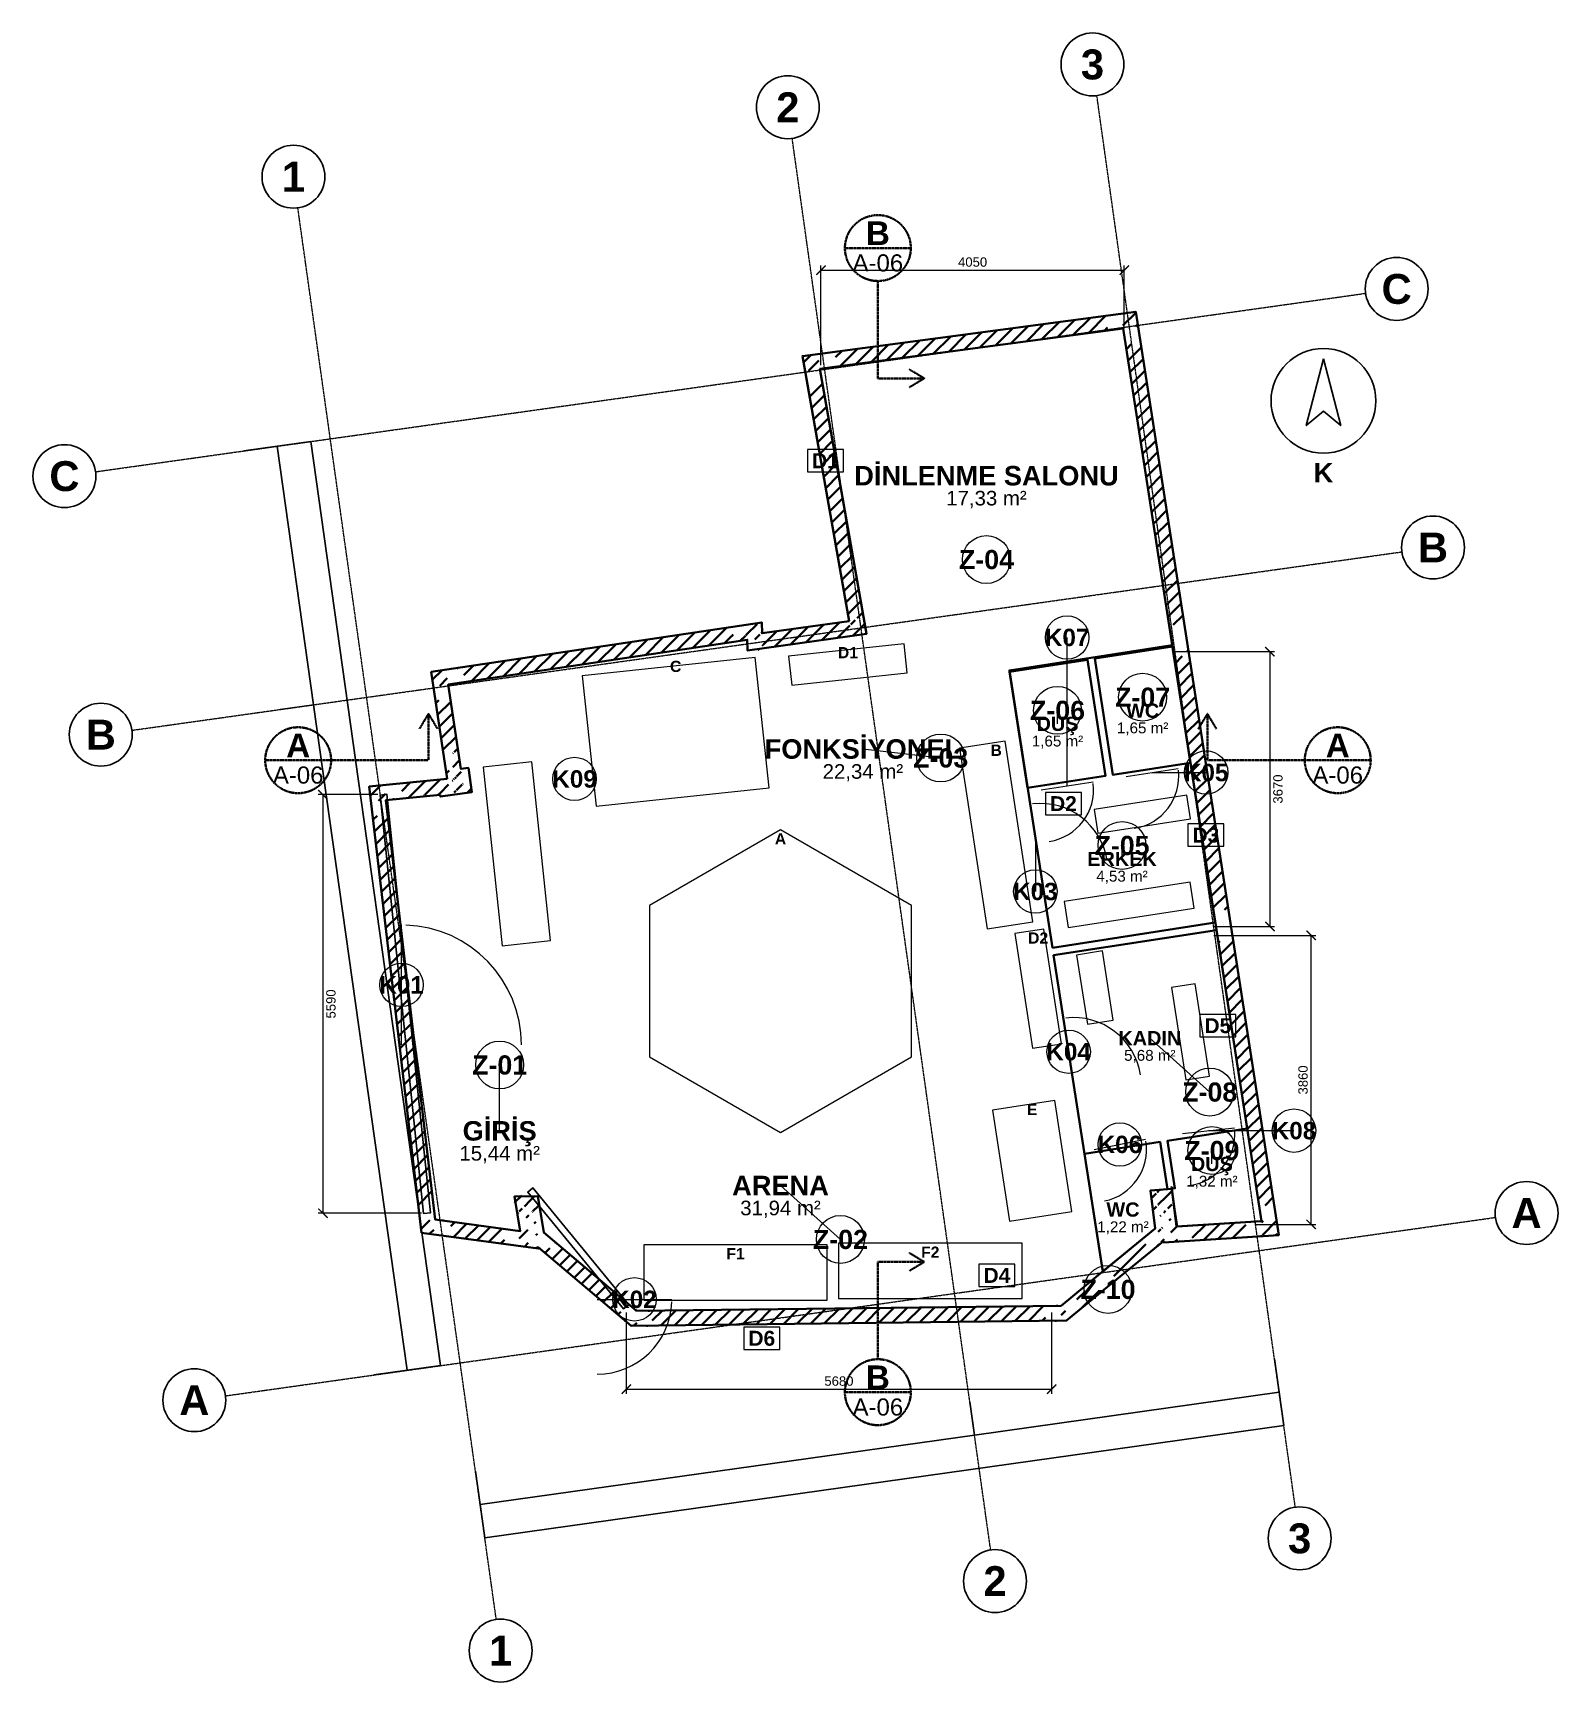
# Model space of a CAD drawing. Header units: millimetres. Extents: x -4681 to 15681, y -5011 to 17012.
import ezdxf
from ezdxf.enums import TextEntityAlignment as Align

# ---------------------------------------------------------------- set-up
doc = ezdxf.new("R2010")
doc.units = ezdxf.units.MM
doc.linetypes.add('DASHDOT', pattern=[3.556, 2.54, -0.508, 0, -0.508])
for name, color, linetype, lineweight in [('A-CEPHE', 5, 'Continuous', 25), ('A-DUVAR-MEVCUT', 8, 'Continuous', 35), ('A-DUVAR-YENI', 1, 'Continuous', 35), ('A-EKIPMAN', 9, 'Continuous', 18), ('A-KAPI', 8, 'Continuous', 18), ('A-KESIT-HAT', 1, 'DASHDOT', 35), ('A-MAHAL', 250, 'Continuous', 18), ('A-MOBILYA', 9, 'Continuous', 18), ('A-YAZI', 7, 'Continuous', 13), ('G-AKS-BALON', 8, 'Continuous', 25), ('G-AKS-HAT', 8, 'DASHDOT', 18), ('G-KUZEY', 7, 'Continuous', 25), ('G-OLCU', 7, 'Continuous', 13), ('G-OLCU-ZINCIR', 7, 'Continuous', 13)]:
    doc.layers.add(name, color=color, linetype=linetype, lineweight=lineweight)
doc.styles.add('GYM', font='arial.ttf')
doc.styles.add('GYM-B', font='arialbd.ttf')
doc.styles.add('OpenSansCondensed-Light', font='OpenSansCondensed-Light.ttf')
doc.dimstyles.new('EZDXF', dxfattribs={"dimtxt": 0.25, "dimasz": 0.175, "dimexe": 0.375, "dimexo": 0.125, "dimgap": 0.1, "dimtad": 1, "dimlfac": 100, "dimzin": 12, "dimdsep": 46, "dimtxsty": 'OpenSansCondensed-Light', "dimblk": 'ARCHTICK', "dimcen": 2.5, "dimazin": 3, "dimtfac": 0.5, "dimtmove": 2, "dimatfit": 3, "dimarcsym": 0})
doc.dimstyles.new('GYM-50', dxfattribs={"dimscale": 50, "dimtxt": 2.5, "dimasz": 2.5, "dimexe": 1.25, "dimexo": 1.5, "dimgap": 0.9, "dimtad": 1, "dimdec": 0, "dimtxsty": 'GYM', "dimblk": 'ARCHTICK', "dimcen": 2.5, "dimclrd": 7, "dimclre": 7, "dimclrt": 7, "dimazin": 3, "dimtfac": 1, "dimtmove": 0, "dimatfit": 3, "dimlwd": 18, "dimlwe": 13, "dimarcsym": 0})

msp = doc.modelspace()

# ---------------------------------------------------------------- texts
at = {"layer": 'A-EKIPMAN', "style": 'GYM-B'}
for s, p in [('D1', (6200, 8736.25055)), ('C', (3900, 8553.31202)), ('B', (8180, 7432.8534)), ('A', (5300, 6249.88661)), ('D2', (8740, 4925.57862)), ('E', (8660, 2634.89996)), ('F1', (4700, 710)), ('F2', (7300, 730))]:
    msp.add_text(s, height=150, dxfattribs=at).set_placement(p, align=Align.MIDDLE_CENTER)
at = {"layer": 'A-KESIT-HAT'}
for s, height, style, p in [('B', 316.8, 'GYM-B', (6600, 14338)), ('A-06', 228.8, 'GYM', (6600, 13942)), ('A', 316.8, 'GYM-B', (-1140, 7498)), ('A', 316.8, 'GYM-B', (12740, 7498)), ('A-06', 228.8, 'GYM', (-1140, 7102)), ('A-06', 228.8, 'GYM', (12740, 7102)), ('B', 316.8, 'GYM-B', (6600, -942)), ('A-06', 228.8, 'GYM', (6600, -1338))]:
    msp.add_text(s, height=height, dxfattribs=dict(at, style=style)).set_placement(p, align=Align.MIDDLE_CENTER)
at = {"layer": 'A-MAHAL', "style": 'GYM-B'}
for s, height, p in [('D1', 200, (5900, 11300)), ('Z-04', 256, (8050, 9980)), ('K07', 232, (9127, 8940)), ('Z-07', 256, (10135.11529, 8141.86577)), ('Z-06', 256, (8998.66203, 7965.93168)), ('Z-03', 256, (7439.23048, 7330)), ('K09', 232, (2550, 7050)), ('K05', 232, (10983, 7136)), ('D2', 200, (9077.46134, 6720)), ('D3', 200, (10980, 6300)), ('Z-05', 256, (9859.90516, 6161.42476)), ('K03', 232, (8703, 5547)), ('K01', 232, (240, 4300)), ('D5', 200, (11140, 3754.92268)), ('K04', 232, (9147, 3407)), ('Z-01', 256, (1550, 3230)), ('Z-08', 256, (11031.05136, 2868.43966)), ('K08', 232, (12156, 2353)), ('K06', 232, (9831, 2169)), ('Z-09', 256, (11059.72246, 2087.69884)), ('Z-02', 256, (6100, 900)), ('D4', 200, (8190, 420)), ('Z-10', 256, (9673.01863, 232.83984)), ('K02', 232, (3350, 100)), ('D6', 200, (5050, -420))]:
    msp.add_text(s, height=height, dxfattribs=at).set_placement(p, align=Align.MIDDLE_CENTER)
at = {"layer": 'A-YAZI'}
for s, height, style, p in [('DİNLENME SALONU', 260, 'GYM-B', (8050, 11100)), ('17,33 m²', 195, 'GYM', (8050, 10800)), ('WC', 190, 'GYM-B', (10135.11529, 7961.86577)), ('DUŞ', 190, 'GYM-B', (8998.66203, 7785.93168)), ('1,65 m²', 145, 'GYM', (10135.11529, 7731.86577)), ('FONKSİYONEL', 260, 'GYM-B', (6400, 7450)), ('1,65 m²', 145, 'GYM', (8998.66203, 7555.93168)), ('22,34 m²', 195, 'GYM', (6400, 7150)), ('ERKEK', 190, 'GYM-B', (9859.90516, 5981.42476)), ('4,53 m²', 145, 'GYM', (9859.90516, 5751.42476)), ('KADIN', 190, 'GYM-B', (10231.05136, 3588.43966)), ('5,68 m²', 145, 'GYM', (10231.05136, 3358.43966)), ('GİRİŞ', 260, 'GYM-B', (1550, 2350)), ('15,44 m²', 195, 'GYM', (1550, 2050)), ('DUŞ', 190, 'GYM-B', (11059.72246, 1907.69884)), ('ARENA', 260, 'GYM-B', (5300, 1620)), ('1,32 m²', 145, 'GYM', (11059.72246, 1677.69884)), ('31,94 m²', 195, 'GYM', (5300, 1320)), ('WC', 190, 'GYM-B', (9873.01863, 1299.25)), ('1,22 m²', 145, 'GYM', (9873.01863, 1069.25))]:
    msp.add_text(s, height=height, dxfattribs=dict(at, style=style)).set_placement(p, align=Align.MIDDLE_CENTER)
at = {"layer": 'G-AKS-BALON', "style": 'GYM-B'}
for s, p in [('3', (9465.50993, 16592.49282)), ('2', (5397.82498, 16020.81698)), ('1', (-1203.03989, 15093.12592)), ('C', (13526.91556, 13594.11197)), ('C', (-4260.93918, 11094.19201)), ('B', (14012.17862, 10141.28591)), ('B', (-3775.67612, 7641.36596)), ('A', (15261.38468, 1252.72295)), ('A', (-2526.47006, -1247.19701)), ('3', (12231.91446, -3091.49818)), ('2', (8164.22951, -3663.17402)), ('1', (1563.36464, -4590.86508))]:
    msp.add_text(s, height=399, dxfattribs=at).set_placement(p, align=Align.MIDDLE_CENTER)

# ---------------------------------------------------------------- blocks, each defined once
blk = doc.blocks.new('G_KUZEY')
blk.add_lwpolyline([(0, 560), (-230, -330), (0, -140), (230, -330)], close=True)
blk.add_circle((0, 0), 700)
at = {"style": 'GYM-B'}
blk.add_text('K', height=260, dxfattribs=at).set_placement((0, -960), align=Align.MIDDLE_CENTER)
blk = doc.blocks.new('_ARCHTICK')
at = {"color": 0, "linetype": 'ByBlock', "const_width": 0.15}
blk.add_lwpolyline([(-0.5, -0.5), (0.5, 0.5)], dxfattribs=at)

# ---------------------------------------------------------------- dimensions: what is measured, and where the dimension line sits
at = {"layer": 'G-OLCU'}
for base, p1, p2 in [((5840, 13845), (5840, 12500), (9890, 12990)), ((3240, -1100), (3240, 0), (8920, 0))]:
    msp.add_linear_dim(base=base, p1=p1, p2=p2, dimstyle='GYM-50', dxfattribs=at).render()
for base, p1, p2 in [((11835, 8750), (10470, 8750), (11000, 5080)), ((-810, 6840), (0, 6840), (580, 1250)), ((12385, 1100), (11560, 1100), (11010, 4960))]:
    msp.add_linear_dim(base=base, p1=p1, p2=p2, angle=90, dimstyle='GYM-50', dxfattribs=at).render()
at = {"layer": 'G-OLCU-ZINCIR'}
for base, p1, p2, angle in [((761.21992, -785.14231), (-130.02134, -910.3981), (-1864.49045, 11430.99092), 98), ((-933.60676, 8040.79276), (-1379.2274, 7978.16486), (-1864.49045, 11430.99092), 98), ((315.599294, -847.770206), (-130.021337, -910.398102), (-1379.227396, 7978.164864), 98), ((1351.82152, -3085.65762), (1226.56573, -2194.41635), (11895.11555, -695.04946), 8), ((7890.0585, -1712.34593), (7827.43061, -1266.72529), (11895.11555, -695.04946), 8), ((1289.19363, -2640.03698), (1226.56573, -2194.41635), (7827.43061, -1266.72529), 8)]:
    msp.add_linear_dim(base=base, p1=p1, p2=p2, angle=angle, dimstyle='EZDXF', dxfattribs=at).render()

# ---------------------------------------------------------------- hatches: boundary and pattern name
at = {"layer": 'A-DUVAR-MEVCUT'}
h = msp.add_hatch(dxfattribs=at)
h.set_pattern_fill('ANSI31', scale=40)
h.paths.add_polyline_path([(755.9, 6839.6), (760.1, 6814), (957.4615, 6846.37962), (953.2615, 6871.97962)])
h.paths.add_polyline_path([(970.1, 6843.47545), (760.1, 6814), (755.9, 6839.6), (550.1, 6819.23615), (550.1, 7020.21287), (588.37327, 7024), (970.1, 7024)])
h.paths.add_polyline_path([(760.1, 6814), (1177.6, 6872.6), (1149.80064, 7070.65857), (732.30064, 7012.05857)])
h.paths.add_polyline_path([(1148.79926, 7082.6), (1177.6, 6872.6), (967.6, 6843.12455), (967.6, 7082.6)])
h.paths.add_polyline_path([(1177.6, 6872.6), (1133, 7197.8), (934.85479, 7170.6251), (979.45479, 6845.4251)])
h.paths.add_polyline_path([(998.71736, 7407.8), (1032.1, 7184.8), (1133, 7197.8), (1161.80074, 6987.8), (923, 6987.8), (923, 7407.8)])
h.paths.add_polyline_path([(1133, 7197.8), (1032.1, 7184.8), (1057.65684, 6986.4396), (1158.55684, 6999.4396)])
h.paths.add_polyline_path([(1000.66343, 7394.8), (1032.1, 7184.8), (1133, 7197.8), (1163.58364, 6974.8), (822.1, 6974.8), (822.1, 7047.12719), (850.06655, 7049.89447), (822.1, 7236.71433), (822.1, 7394.8)])
h.paths.add_polyline_path([(1032.1, 7184.8), (863.6, 8310.4), (665.80397, 8280.79034), (834.30397, 7155.19034)])
h.paths.add_polyline_path([(1073.6, 8341.83924), (863.6, 8310.4), (895.03657, 8100.4), (692.80804, 8100.4), (653.6, 8362.31433), (653.6, 8481.18967), (915.50741, 8520.4), (1073.6, 8520.4)])
h.paths.add_polyline_path([(863.6, 8310.4), (4855.3, 8908), (4825.68788, 9105.79566), (833.98788, 8508.19566)])
h.paths.add_polyline_path([(4645.3, 9078.78967), (4907.20741, 9118), (5050.72489, 9118), (5053.40565, 8996.24161), (5065.3, 8997.89562), (5065.3, 8795.97116), (4858.4, 8767.2), (4855.3, 8908), (4645.3, 8876.56076)])
h.paths.add_polyline_path([(4855.3, 8908), (4858.4, 8767.2), (5058.35154, 8771.60234), (5055.25154, 8912.40234)])
h.paths.add_polyline_path([(5068.4, 8977.2), (5068.4, 8796.40224), (4858.4, 8767.2), (4855.3, 8908), (4648.4, 8877.02487), (4648.4, 8977.2)])
h.paths.add_polyline_path([(4858.4, 8767.2), (6449.1, 8988.4), (6421.55341, 9186.49388), (4830.85341, 8965.29388)])
h.paths.add_polyline_path([(6412.11555, 9198.4), (6449.1, 8988.4), (6239.1, 8959.19776), (6239.1, 9198.4)])
h.paths.add_polyline_path([(6449.1, 8988.4), (5826, 12526.4), (5629.03136, 12491.71058), (6252.13136, 8953.71058)])
h.paths.add_polyline_path([(6036, 12554.40138), (5826, 12526.4), (5862.98445, 12316.4), (5659.90644, 12316.4), (5616, 12565.70346), (5616, 12700.16874), (5887.72105, 12736.4), (6036, 12736.4)])
h.paths.add_polyline_path([(5826, 12526.4), (9875.8, 13066.4), (9849.36597, 13264.64541), (5799.56597, 12724.64541)])
h.paths.add_polyline_path([(9908.3115, 12856.4), (9875.8, 13066.4), (9665.8, 13038.39862), (9665.8, 13240.16874), (9937.52105, 13276.4), (10045.67113, 13276.4), (10085.8, 13017.19747), (10085.8, 12856.4)])
h.paths.add_polyline_path([(9875.8, 13066.4), (10521.21197, 8897.52123), (10718.85739, 8928.12004), (10073.44542, 13096.99881)])
h.paths.add_polyline_path([(10553.73829, 8687.52123), (10521.21197, 8897.52123), (10488.70047, 9107.52123), (10691.0831, 9107.52123), (10718.85634, 8928.12685), (10731.21197, 8848.35507), (10731.21197, 8687.52123)])
h.paths.add_polyline_path([(10521.21197, 8897.52123), (11110.70061, 5091.60025), (11308.34393, 5122.21268), (10718.85528, 8928.13366)])
h.paths.add_polyline_path([(11143.22349, 4881.60025), (11110.70061, 5091.60025), (11078.17429, 5301.60025), (11280.55908, 5301.60025), (11308.34393, 5122.21268), (11320.70061, 5042.42563), (11320.70061, 4881.60025)])
h.paths.add_polyline_path([(11110.70061, 5091.60025), (11722.09975, 1143.79998), (11919.74355, 1174.40925), (11308.34442, 5122.20951)])
h.paths.add_polyline_path([(11512.09975, 1130.5534), (11722.09975, 1143.79998), (11689.57687, 1353.79998), (11891.96116, 1353.79998), (11932.09975, 1094.62537), (11932.09975, 956.64906), (11569.86991, 933.79998), (11512.09975, 933.79998)])
h.paths.add_polyline_path([(11722.09975, 1143.79998), (10588.6, 1072.3), (10601.19077, 872.69671), (11734.69052, 944.1967)])
h.paths.add_polyline_path([(10378.6, 1282.3), (10561.73131, 1282.3), (10588.6, 1072.3), (10798.6, 1085.54658), (10798.6, 885.14908), (10436.37017, 862.3), (10413.83831, 862.3), (10411.93809, 877.15172), (10393.83456, 862.3), (10378.6, 862.3)])
h.paths.add_polyline_path([(10588.6, 1072.3), (10524, 1577.2), (10325.61719, 1551.81769), (10390.21719, 1046.91769)])
h.paths.add_polyline_path([(10314, 1367.2), (10314, 1558.4237), (10524, 1577.2), (10550.86869, 1367.2)])
h.paths.add_polyline_path([(10524, 1577.2), (10238.8, 1551.7), (10256.61114, 1352.49467), (10541.81114, 1377.99467)])
h.paths.add_polyline_path([(10448.8, 1341.7), (10265.66869, 1341.7), (10238.8, 1551.7), (10448.8, 1570.4763)])
h.paths.add_polyline_path([(10238.8, 1551.7), (10303.4, 1046.8), (10501.78281, 1072.18231), (10437.18281, 1577.08231)])
h.paths.add_polyline_path([(10093.4, 874.52078), (10303.4, 1046.8), (10276.53131, 1256.8), (10513.4, 1256.8), (10513.4, 867.15896), (10414.0187, 860.89009), (10411.93809, 877.15172), (10362.7513, 836.8), (10093.4, 836.8)])
h.paths.add_polyline_path([(10303.4, 1046.8), (9540.39155, 420.84523), (9667.24235, 266.22027), (10430.25079, 892.17505)])
h.paths.add_polyline_path([(9330.39155, 248.48705), (9540.39155, 420.84523), (9750.39155, 593.12445), (9750.39155, 334.43399), (9667.25972, 266.23453), (9599.77378, 210.84523), (9330.39155, 210.84523)])
h.paths.add_polyline_path([(9540.39155, 420.84523), (9046.39991, 15.4), (9173.28544, -139.19645), (9667.27708, 266.24878)])
h.paths.add_polyline_path([(9256.39991, -70.97998), (9119.02362, -183.73201), (8836.39991, -187.16739), (8836.39991, 12.84738), (9046.39991, 15.4), (9256.39991, 187.75817)])
h.paths.add_polyline_path([(9046.39991, 15.4), (3378.1, -53.5), (3380.53088, -253.48523), (9048.83079, -184.58523)])
h.paths.add_polyline_path([(3588.1, -250.96216), (3305.96755, -254.39157), (3168.1, -137.88881), (3168.1, 123.95713), (3378.1, -53.5), (3588.1, -50.94738)])
h.paths.add_polyline_path([(3378.1, -53.5), (2141.7, 991.3), (2012.61127, 838.53842), (3249.01127, -206.26158)])
h.paths.add_polyline_path([(1931.7, 796.08633), (1931.7, 1201.3), (2106.4269, 1201.3), (2141.7, 991.3), (2351.7, 813.84287), (2351.7, 781.3), (2080.34632, 781.3), (2063.38451, 795.63331), (2065.78953, 781.3), (2040.70597, 781.3)])
h.paths.add_polyline_path([(2141.7, 991.3), (2059.9, 1478.3), (1862.66297, 1445.17066), (1944.46297, 958.17066)])
h.paths.add_polyline_path([(1849.9, 1268.3), (1849.9, 1473.66617), (2059.9, 1478.3), (2095.1731, 1268.3)])
h.paths.add_polyline_path([(2059.9, 1478.3), (1747.2, 1471.4), (1751.6121, 1271.44867), (2064.3121, 1278.34867)])
h.paths.add_polyline_path([(1957.2, 1261.4), (1782.43643, 1261.4), (1747.2, 1471.4), (1957.2, 1476.03383)])
h.paths.add_polyline_path([(1747.2, 1471.4), (1824.2, 1012.5), (2021.44265, 1045.59585), (1944.44265, 1504.49585)])
h.paths.add_polyline_path([(2034.2, 1222.5), (2034.2, 802.5), (1884.41791, 802.5), (1614.2, 839.15424), (1614.2, 1040.98586), (1824.2, 1012.5), (1788.96357, 1222.5)])
h.paths.add_polyline_path([(1824.2, 1012.5), (688.9, 1166.5), (662.01681, 968.315), (1797.31681, 814.315)])
h.paths.add_polyline_path([(664.28409, 1376.5), (688.9, 1166.5), (898.9, 1138.01414), (898.9, 956.5), (749.11791, 956.5), (508.31777, 989.16381), (478.9, 1240.12882), (478.9, 1376.5)])
h.paths.add_polyline_path([(688.9, 1166.5), (32.3, 6768), (-166.33998, 6744.7157), (490.26002, 1143.2157)])
h.paths.add_polyline_path([(242.3, 6788.77944), (32.3, 6768), (56.91591, 6558), (-144.45343, 6558), (-177.7, 6841.62882), (-177.7, 6948.19728), (123.49059, 6978), (242.3, 6978)])
h.paths.add_polyline_path([(32.3, 6768), (755.9, 6839.6), (736.20624, 7038.62803), (12.60624, 6967.02803)])
h.paths.add_polyline_path([(965.9, 6842.88594), (760.1, 6814), (755.9, 6839.6), (545.9, 6818.82056), (545.9, 7019.79728), (847.09059, 7049.6), (965.9, 7049.6)])

# ---------------------------------------------------------------- linework, layer by layer
at = {"layer": 'A-CEPHE'}
for points in [[(-44.75972, 6835.35588), (44.75972, 6844.64412), (624.75972, 1254.64412), (535.24028, 1245.35588)], [(3274.7883, 28.54425), (3205.2117, -28.54425), (1925.2117, 1531.45575), (1994.7883, 1588.54425)]]:
    msp.add_lwpolyline(points, close=True, dxfattribs=at)
at = {"layer": 'A-DUVAR-MEVCUT'}
for points in [[(850.06655, 7049.89447), (636.19468, 8478.58391), (5050.25338, 9139.41551), (5053.40565, 8996.24161), (6216.16446, 9157.93285), (5592.86181, 12697.08349), (10043.48371, 13290.52905), (10718.85634, 8928.12685), (11308.34393, 5122.21268), (11953.26152, 957.98393), (10414.0187, 860.89009), (10411.93809, 877.15172), (9667.25972, 266.23453), (9119.02362, -183.73201), (3305.96755, -254.39157), (2063.38451, 795.63331), (2066.37374, 777.81824), (508.31777, 989.16381), (-190.04858, 6946.9754)], [(755.9, 6839.6), (760.1, 6814), (1177.6, 6872.6), (1133, 7197.8), (1032.1, 7184.8), (863.6, 8310.4), (4855.3, 8908), (4858.4, 8767.2), (6449.1, 8988.4), (5826, 12526.4), (9875.8, 13066.4), (10521.21197, 8897.52123), (11110.70061, 5091.60025), (11722.09975, 1143.79998), (10588.6, 1072.3), (10524, 1577.2), (10238.8, 1551.7), (10303.4, 1046.8), (9540.39155, 420.84523), (9046.39991, 15.4), (3378.1, -53.5), (2141.7, 991.3), (2059.9, 1478.3), (1747.2, 1471.4), (1824.2, 1012.5), (688.9, 1166.5), (32.3, 6768)]]:
    msp.add_lwpolyline(points, close=True, dxfattribs=at)
at = {"layer": 'A-DUVAR-YENI'}
for points in [[(8930.5, 4795.6), (11104.4, 5132.3), (10530.7, 8838.2), (8357, 8498.9)], [(10533.7597, 8818.43543), (10774.09896, 7265.92841), (9736.47089, 7105.29612), (9496.13163, 8657.80313)], [(8359.63796, 8481.86573), (9397.30877, 8642.50464), (9637.64804, 7089.99763), (8600.06013, 6929.37155)], [(9603.6, 472.7), (10303.4, 1046.8), (10238.8, 1551.7), (10524, 1577.2), (10588.6, 1072.3), (11722.1, 1143.8), (11119.9, 5032.3), (8946.3, 4695.3)], [(10558.66058, 1306.30024), (10524, 1577.2), (10518.6784, 1598.06857), (10541.29725, 1580.38314), (10565.99976, 1584.22839), (10467.44979, 2217.32911), (11530.22557, 2382.76331), (11722.1, 1143.8), (10595.02255, 1072.70513)], [(10303.4, 1046.8), (9634.05044, 497.68085), (9600.5238, 492.46201), (9358.88817, 2044.76779), (10368.63975, 2201.94811), (10466.6872, 1572.07561), (10238.8, 1551.7)]]:
    msp.add_lwpolyline(points, close=True, dxfattribs=at)
at = {"layer": 'A-EKIPMAN'}
for points in [[(6991.3334, 8468.45876), (6949.89041, 8856.25055), (5408.6666, 8691.54124), (5450.10959, 8303.74945)], [(4960.45095, 8673.31202), (2653.58692, 8426.77938), (2839.54905, 6686.68798), (5146.41308, 6933.22062)], [(8301.8949, 7552.8534), (7689.02869, 7459.07169), (8058.1051, 5047.1466), (8670.97131, 5140.92831)], [(5300, 6369.88661), (3550.72689, 5359.9433), (3550.72689, 3340.0567), (5300, 2330.11339), (7049.27311, 3340.0567), (7049.27311, 5359.9433)], [(8815.52917, 5045.57862), (8430.01656, 4986.5869), (8664.47083, 3454.42138), (9049.98344, 3513.4131)], [(9188.61305, 1272.15913), (8961.72182, 2754.89996), (8131.38695, 2627.84087), (8358.27818, 1145.10004)], [(5925, 90), (5925, 830), (3475, 830), (3475, 90)], [(8525, 110), (8525, 850), (6075, 850), (6075, 110)]]:
    msp.add_lwpolyline(points, close=True, dxfattribs=at)
at = {"layer": 'A-KAPI'}
for p, q in [((9917.12007, 7082.45496), (10608.87993, 7189.54504)), ((8781.12007, 6906.45496), (9472.87993, 7013.54504)), ((8771.84363, 5822.29723), (8634.15637, 6711.70277)), ((240, 3500), (240, 5100)), ((9215.84363, 2962.29723), (9078.15637, 3851.70277)), ((9487.90509, 2099.81993), (10174.09491, 2238.18007)), ((10668.18123, 2313.98587), (11363.81877, 2392.01413)), ((2850, 100), (3850, 100))]:
    msp.add_line(p, q, dxfattribs=at)
for centre, radius, start, end in [((9917.12007, 7082.45496), 700, -81.2, 6.8), ((8781.12007, 6906.45496), 700, -81.2, 6.8), ((8771.84363, 5822.29723), 900, 8.8, 96.8), ((240, 3500), 1600, 0, 88), ((9215.84363, 2962.29723), 900, 8.8, 96.8), ((9487.90509, 2099.81993), 700, -78.6, 9.4), ((10668.18123, 2313.98587), 700, -83.6, 4.4), ((2850, 100), 1000, -90, -2)]:
    msp.add_arc(centre, radius, start, end, dxfattribs=at)
at = {"layer": 'A-KESIT-HAT'}
for p, q in [((6160, 14140), (7040, 14140)), ((6600, 13700), (6600, 12400)), ((6600, 12400), (7220, 12400)), ((7220, 12400), (7020, 12520)), ((7220, 12400), (7020, 12280)), ((600, 7920), (480, 7720)), ((600, 7300), (600, 7920)), ((600, 7920), (720, 7720)), ((11000, 7920), (10880, 7720)), ((11000, 7300), (11000, 7920)), ((11000, 7920), (11120, 7720)), ((-1580, 7300), (-700, 7300)), ((-700, 7300), (600, 7300)), ((12300, 7300), (11000, 7300)), ((12300, 7300), (13180, 7300)), ((7220, 600), (7020, 720)), ((6600, -700), (6600, 600)), ((6600, 600), (7220, 600)), ((7220, 600), (7020, 480)), ((6160, -1140), (7040, -1140))]:
    msp.add_line(p, q, dxfattribs=at)
for centre in [(6600, 14140), (-1140, 7300), (12740, 7300), (6600, -1140)]:
    msp.add_circle(centre, 440, dxfattribs=at)
at = {"layer": 'A-MAHAL'}
for p, q in [((9127, 6960), (9127, 8940)), ((8998.66203, 7785.93168), (8998.66203, 7965.93168)), ((10135.11529, 7961.86577), (10135.11529, 8141.86577)), ((6400, 7450), (7439.23048, 7330)), ((2550, 7050), (2550, 7050)), ((10263, 7136), (10983, 7136)), ((8703, 6267), (8703, 5547)), ((9859.90516, 5981.42476), (9859.90516, 6161.42476)), ((240, 4300), (240, 4300)), ((10231.05136, 3588.43966), (11031.05136, 2868.43966)), ((9147, 3407), (9147, 3407)), ((1550, 2350), (1550, 3230)), ((11016, 2353), (12156, 2353)), ((9831, 2169), (9831, 2169)), ((11059.72246, 1907.69884), (11059.72246, 2087.69884)), ((5300, 1620), (6100, 900)), ((3350, 100), (3350, 100))]:
    msp.add_line(p, q, dxfattribs=at)
for points in [[(5660, 11150), (6140, 11150), (6140, 11450), (5660, 11450)], [(8837.46134, 6570), (9317.46134, 6570), (9317.46134, 6870), (8837.46134, 6870)], [(10740, 6150), (11220, 6150), (11220, 6450), (10740, 6450)], [(10900, 3604.92268), (11380, 3604.92268), (11380, 3904.92268), (10900, 3904.92268)], [(7950, 270), (8430, 270), (8430, 570), (7950, 570)], [(4810, -570), (5290, -570), (5290, -270), (4810, -270)]]:
    msp.add_lwpolyline(points, close=True, dxfattribs=at)
for centre, radius in [((8050, 9980), 320), ((9127, 8940), 290), ((10135.11529, 8141.86577), 320), ((8998.66203, 7965.93168), 320), ((7439.23048, 7330), 320), ((2550, 7050), 290), ((10983, 7136), 290), ((9859.90516, 6161.42476), 320), ((8703, 5547), 290), ((240, 4300), 290), ((1550, 3230), 320), ((9147, 3407), 290), ((11031.05136, 2868.43966), 320), ((12156, 2353), 290), ((9831, 2169), 290), ((11059.72246, 2087.69884), 320), ((6100, 900), 320), ((9673.01863, 232.83984), 320), ((3350, 100), 290)]:
    msp.add_circle(centre, radius, dxfattribs=at)
at = {"layer": 'A-MOBILYA'}
for points in [[(1977.78546, 7277.39803), (1331.34623, 7209.45452), (1582.21454, 4822.60197), (2228.65377, 4890.54548)], [(9489.35099, 6642.46888), (9538.32954, 6326.23938), (10773.60105, 6517.56185), (10724.6225, 6833.79135)], [(9088.02588, 5411.53909), (9141.59617, 5065.66307), (10821.56543, 5325.86162), (10767.99514, 5671.73765)], [(9599.46699, 4752.47771), (9253.63184, 4698.64419), (9397.44426, 3774.77028), (9743.27941, 3828.60381)], [(10836.46976, 4315.03583), (10520.27762, 4265.81661), (10712.54022, 3030.69107), (11028.73235, 3079.91029)]]:
    msp.add_lwpolyline(points, close=True, dxfattribs=at)
at = {"layer": 'G-AKS-BALON'}
for centre in [(9465.50993, 16592.49282), (5397.82498, 16020.81698), (-1203.03989, 15093.12592), (13526.91556, 13594.11197), (-4260.93918, 11094.19201), (14012.17862, 10141.28591), (-3775.67612, 7641.36596), (15261.38468, 1252.72295), (-2526.47006, -1247.19701), (12231.91446, -3091.49818), (8164.22951, -3663.17402), (1563.36464, -4590.86508)]:
    msp.add_circle(centre, 420, dxfattribs=at)
at = {"layer": 'G-AKS-HAT'}
for p, q in [((12173.46176, -2675.58559), (9523.96264, 16176.58023)), ((8105.77681, -3247.26143), (5456.27769, 15604.90439)), ((1504.91193, -4174.95249), (-1144.58719, 14677.21333)), ((-3845.02659, 11152.64471), (13111.00298, 13535.65926)), ((-3359.76353, 7699.81866), (13596.26603, 10082.83321)), ((-2110.55747, -1188.7443), (14845.47209, 1194.27024))]:
    msp.add_line(p, q, dxfattribs=at)

# ---------------------------------------------------------------- block references
at = {"layer": 'G-KUZEY'}
msp.add_blockref('G_KUZEY', (12550, 12100), dxfattribs=at)

msp.set_redraw_order([(e.dxf.handle, doc.entitydb.next_handle()) for e in msp.query("TEXT MTEXT ATTDEF DIMENSION ARC_DIMENSION")])  # texts and dimensions are drawn at this point

doc.saveas('drawing.dxf')
